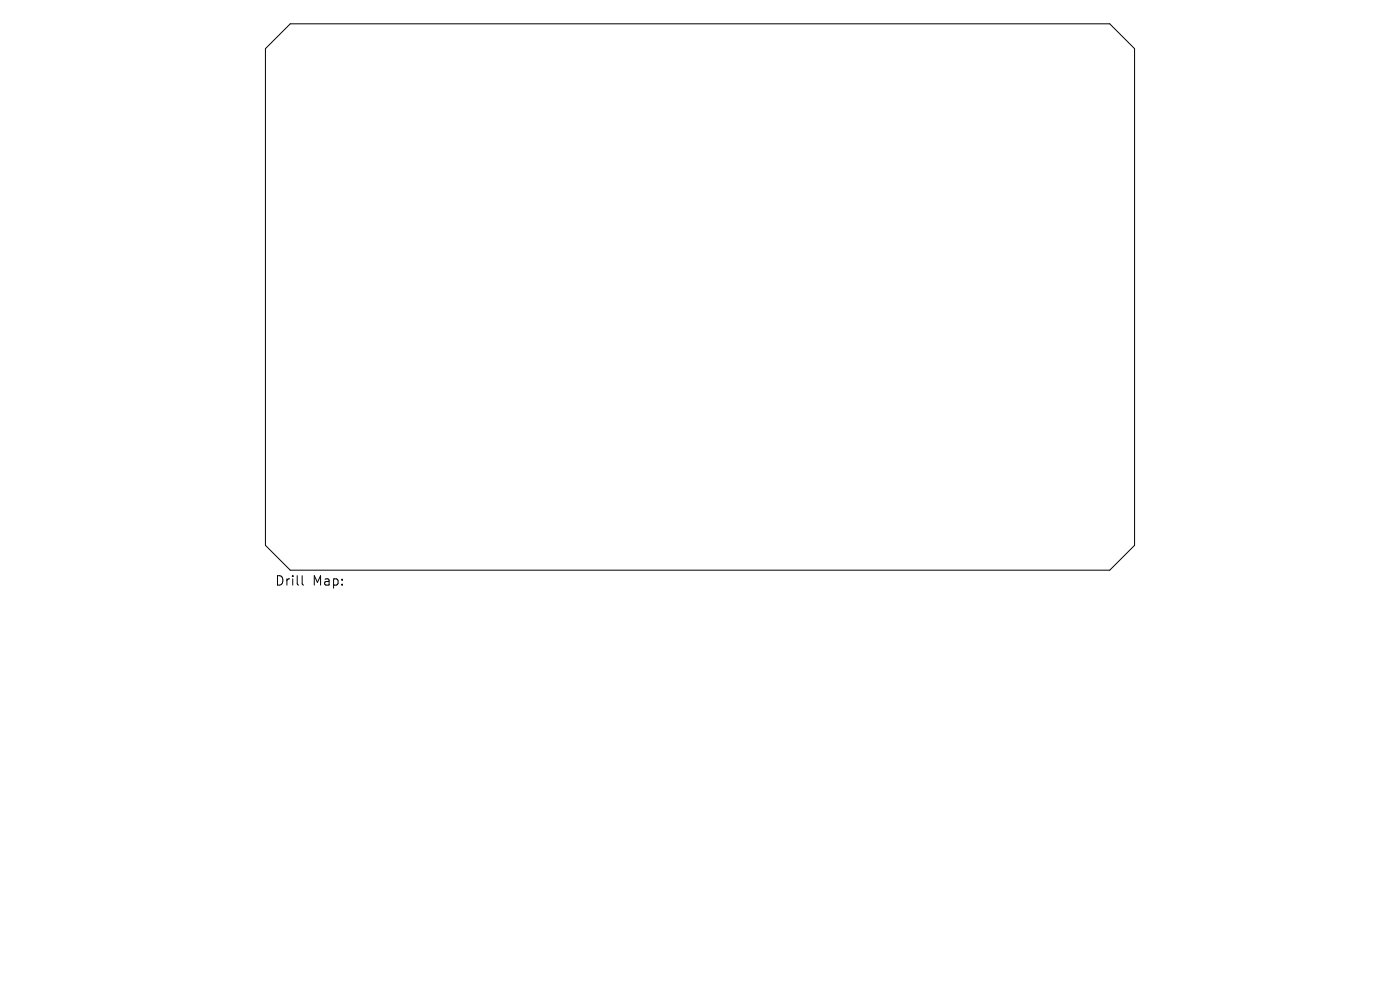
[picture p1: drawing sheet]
<svg xmlns="http://www.w3.org/2000/svg" width="297mm" height="210mm" viewBox="0 0 297 210" stroke-linecap="round" stroke-linejoin="round" font-family="sans-serif">
<defs><g id="words">
<g font-size="2.8">
<text x="58.3" y="124.5">Drill</text>
<text x="66.3" y="124.5">Map:</text>
</g>
</g></defs>
<path d="M61.6 5.1h173.8l5.3 5.2v105.4l-5.3 5.3h-173.8l-5.3-5.3v-105.4zM64.1 122.1v1.7l.3 .3" fill="none" stroke="#000" stroke-width=".21"/>
<use href="#words"/>
</svg>
